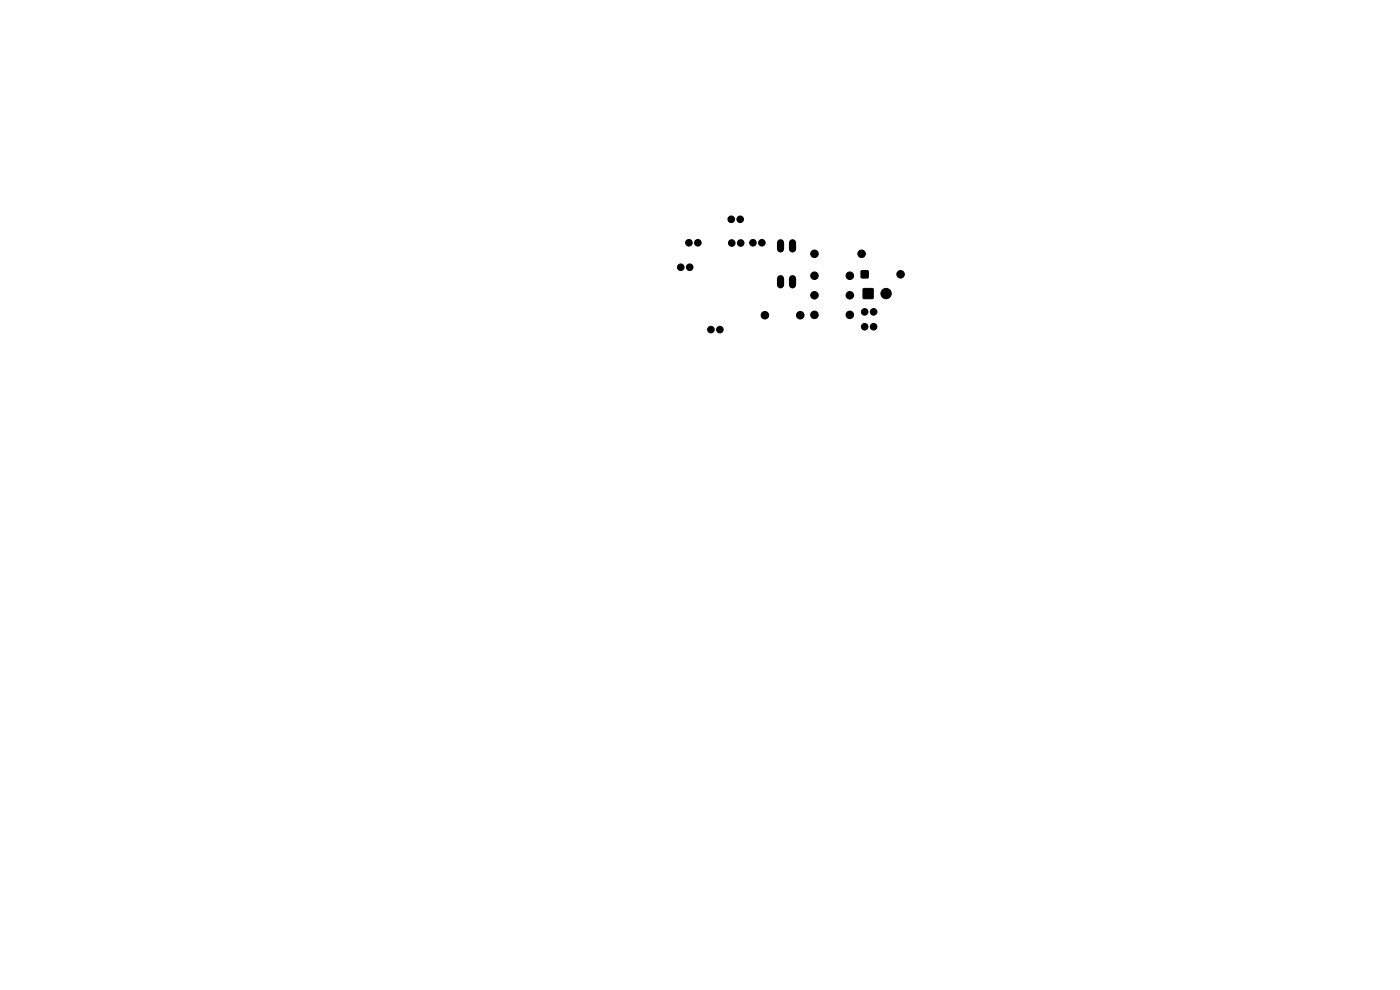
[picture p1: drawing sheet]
<svg xmlns="http://www.w3.org/2000/svg" width="297mm" height="210mm" viewBox="0 0 297 210" stroke-linecap="round" stroke-linejoin="round" font-family="sans-serif">
<g fill="#000" stroke="#000" stroke-width=".21">
<path d="M182.7 57.5h1.5v1.4h-1.5zM183.1 61.2h2.1v2.1h-2.1z"/>
<circle cx="144.4" cy="56.7" r=".7"/>
<circle cx="146.2" cy="51.5" r=".7"/>
<circle cx="146.3" cy="56.7" r=".7"/>
<circle cx="148" cy="51.5" r=".7"/>
<circle cx="155.1" cy="46.5" r=".7"/>
<circle cx="155.2" cy="51.5" r=".7"/>
<circle cx="157" cy="46.5" r=".7"/>
<circle cx="157.1" cy="51.5" r=".7"/>
<circle cx="159.7" cy="51.5" r=".7"/>
<circle cx="161.6" cy="51.5" r=".7"/>
<circle cx="172.8" cy="58.5" r=".8"/>
<circle cx="172.8" cy="53.8" r=".8"/>
<circle cx="180.3" cy="58.5" r=".8"/>
<circle cx="182.8" cy="53.8" r=".8"/>
<circle cx="191.1" cy="58.2" r=".8"/>
<circle cx="150.8" cy="69.9" r=".7"/>
<circle cx="152.7" cy="69.9" r=".7"/>
<circle cx="162.3" cy="66.9" r=".8"/>
<circle cx="169.8" cy="66.9" r=".8"/>
<circle cx="172.8" cy="62.6" r=".8"/>
<circle cx="172.8" cy="66.8" r=".8"/>
<circle cx="180.3" cy="62.6" r=".8"/>
<circle cx="180.3" cy="66.8" r=".8"/>
<circle cx="183.4" cy="66.2" r=".7"/>
<circle cx="183.4" cy="69.3" r=".7"/>
<circle cx="185.3" cy="66.2" r=".7"/>
<circle cx="185.3" cy="69.3" r=".7"/>
<circle cx="188" cy="62.3" r="1.1"/>
</g>
<path d="M165.6 51.5v1.3M165.6 59.1v1.3M168.1 51.5v1.3M168.1 59.1v1.3" fill="none" stroke="#000" stroke-width="1.5"/>
</svg>
